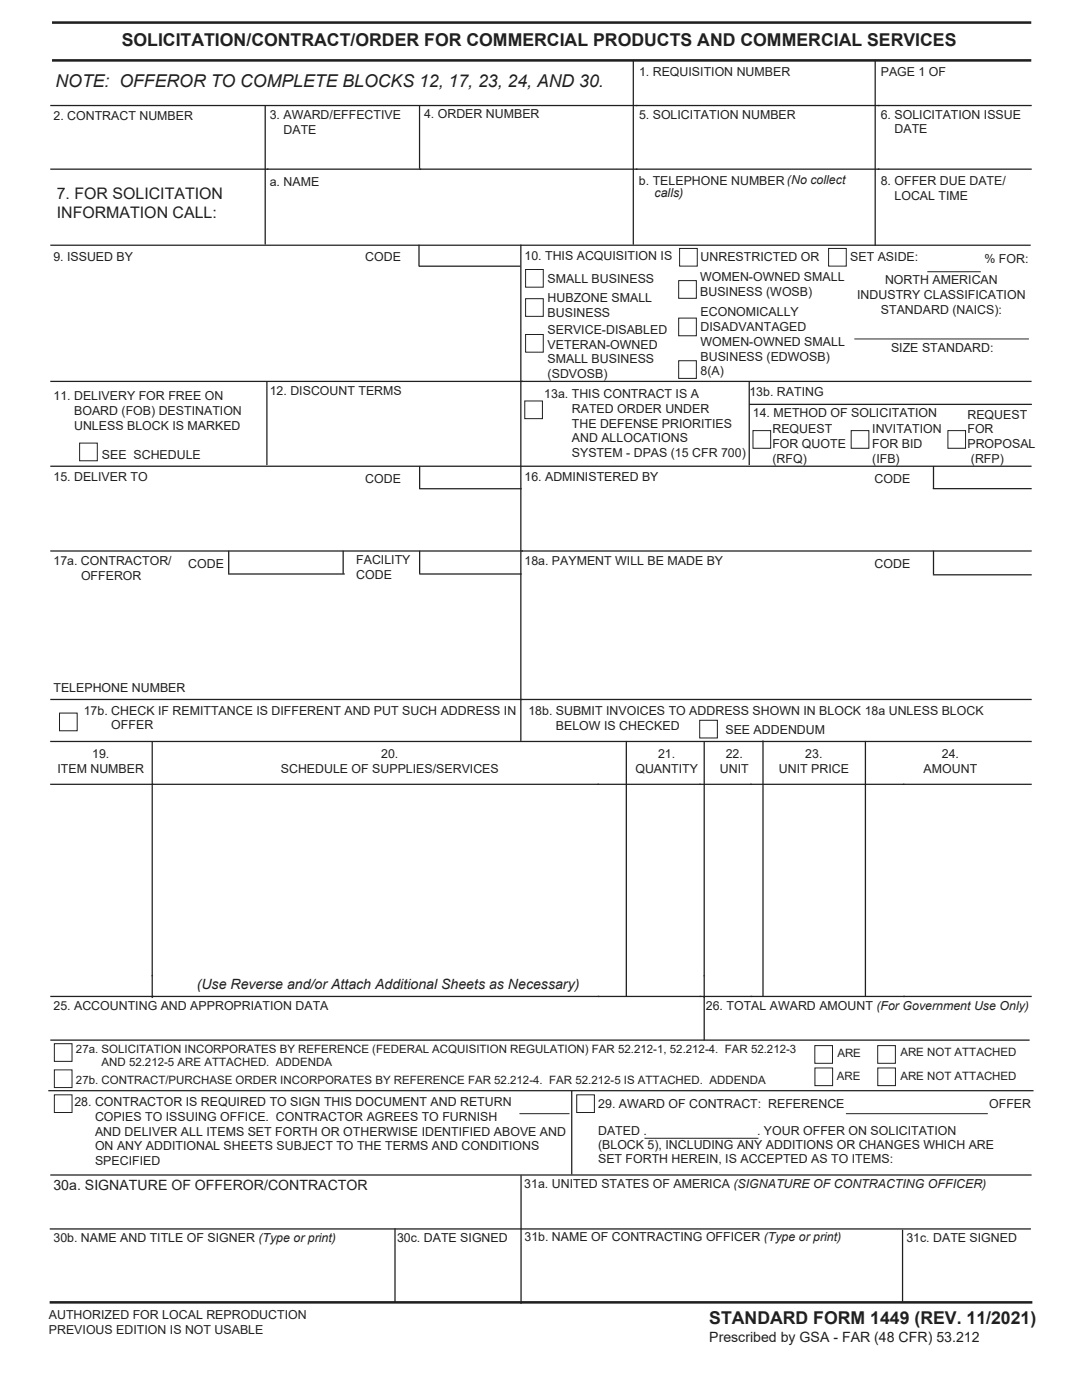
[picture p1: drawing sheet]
<svg xmlns="http://www.w3.org/2000/svg" width="216mm" height="279mm" viewBox="0 0 216 279" stroke-linecap="round" stroke-linejoin="round" font-family="sans-serif">
<defs><g id="words">
<g font-size="3.5" fill="#231f20">
<text x="24.3" y="9.1">SOLICITATION/CONTRACT/ORDER FOR COMMERCIAL PRODUCTS AND COMMERCIAL SERVICES</text>
<text x="11.1" y="17.3">NOTE: OFFEROR TO COMPLETE BLOCKS 12, 17, 23, 24, AND 30.</text>
<text x="141.5" y="264.2">STANDARD FORM 1449 (REV. 11/2021)</text>
</g>
<g font-size="3.2" fill="#231f20">
<text x="11.3" y="39.8">7. FOR SOLICITATION</text>
<text x="11.3" y="43.6">INFORMATION CALL:</text>
</g>
<g font-size="2.8" fill="#231f20">
<text x="39.2" y="197.5">(Use Reverse and/or Attach Additional Sheets as Necessary)</text>
<text x="10.7" y="237.5">30a. SIGNATURE OF OFFEROR/CONTRACTOR</text>
<text x="141.5" y="267.9">Prescribed by GSA - FAR (48 CFR) 53.212</text>
</g>
<g font-size="2.5" fill="#231f20">
<text x="127.5" y="15.1">1. REQUISITION NUMBER</text>
<text x="175.7" y="15.1">PAGE 1 OF</text>
<text x="53.8" y="23.7">3. AWARD/EFFECTIVE</text>
<text x="84.6" y="23.6">4. ORDER NUMBER</text>
<text x="127.5" y="23.8">5. SOLICITATION NUMBER</text>
<text x="175.7" y="23.7">6. SOLICITATION ISSUE</text>
<text x="10.7" y="24">2. CONTRACT NUMBER</text>
<text x="56.6" y="26.7">DATE</text>
<text x="178.5" y="26.6">DATE</text>
<text x="53.8" y="37.1">a. NAME</text>
<text x="127.5" y="36.9">b. TELEPHONE NUMBER (No collect</text>
<text x="175.7" y="36.9">8. OFFER DUE DATE/</text>
<text x="178.5" y="39.9">LOCAL TIME</text>
<text x="10.6" y="52.2">9. ISSUED BY</text>
<text x="72.9" y="52.2">CODE</text>
<text x="104.6" y="51.9">10. THIS ACQUISITION IS</text>
<text x="139.8" y="52.2">UNRESTRICTED OR</text>
<text x="169.7" y="52.2">SET ASIDE:</text>
<text x="196.4" y="52.4">% FOR:</text>
<text x="109.3" y="56.5">SMALL BUSINESS</text>
<text x="139.7" y="56.1">WOMEN-OWNED SMALL</text>
<text x="139.7" y="59">BUSINESS (WOSB)</text>
<text x="171" y="59.7">INDUSTRY CLASSIFICATION</text>
<text x="176.6" y="56.8">NORTH AMERICAN</text>
<text x="109.3" y="60.3">HUBZONE SMALL</text>
<text x="109.3" y="63.2">BUSINESS</text>
<text x="139.8" y="63.1">ECONOMICALLY</text>
<text x="175.8" y="62.7">STANDARD (NAICS):</text>
<text x="109.3" y="66.6">SERVICE-DISABLED</text>
<text x="109.3" y="69.6">VETERAN-OWNED</text>
<text x="139.8" y="66">DISADVANTAGED</text>
<text x="139.8" y="69">WOMEN-OWNED SMALL</text>
<text x="139.8" y="72">BUSINESS (EDWOSB)</text>
<text x="177.8" y="70.2">SIZE STANDARD:</text>
<text x="109.3" y="72.5">SMALL BUSINESS</text>
<text x="109.3" y="75.5">(SDVOSB)</text>
<text x="139.8" y="74.9">8(A)</text>
<text x="10.7" y="79.8">11. DELIVERY FOR FREE ON</text>
<text x="14.8" y="82.8">BOARD (FOB) DESTINATION</text>
<text x="53.8" y="78.9">12. DISCOUNT TERMS</text>
<text x="108.6" y="79.4">13a. THIS CONTRACT IS A</text>
<text x="114.1" y="82.4">RATED ORDER UNDER</text>
<text x="149.5" y="79.1">13b. RATING</text>
<text x="150.2" y="83.2">14. METHOD OF SOLICITATION</text>
<text x="193" y="83.5">REQUEST</text>
<text x="14.8" y="85.7">UNLESS BLOCK IS MARKED</text>
<text x="114.1" y="85.3">THE DEFENSE PRIORITIES</text>
<text x="114.1" y="88.3">AND ALLOCATIONS</text>
<text x="154.1" y="86.5">REQUEST</text>
<text x="154.1" y="89.5">FOR QUOTE</text>
<text x="174" y="86.4">INVITATION</text>
<text x="174" y="89.4">FOR BID</text>
<text x="193" y="86.5">FOR</text>
<text x="193" y="89.5">PROPOSAL</text>
<text x="10.7" y="95.9">15. DELIVER TO</text>
<text x="20.3" y="91.6">SEE SCHEDULE</text>
<text x="104.6" y="95.9">16. ADMINISTERED BY</text>
<text x="114.1" y="91.2">SYSTEM - DPAS (15 CFR 700)</text>
<text x="154.1" y="92.4">(RFQ)</text>
<text x="174" y="92.4">(IFB)</text>
<text x="193.7" y="92.4">(RFP)</text>
<text x="72.9" y="96.4">CODE</text>
<text x="174.5" y="96.4">CODE</text>
<text x="10.7" y="112.7">17a. CONTRACTOR/</text>
<text x="37.6" y="113.3">CODE</text>
<text x="71.1" y="112.6">FACILITY</text>
<text x="104.6" y="112.8">18a. PAYMENT WILL BE MADE BY</text>
<text x="174.5" y="113.3">CODE</text>
<text x="16.2" y="115.7">OFFEROR</text>
<text x="71.1" y="115.6">CODE</text>
<text x="10.7" y="138.2">TELEPHONE NUMBER</text>
<text x="16.7" y="142.6">17b. CHECK IF REMITTANCE IS DIFFERENT AND PUT SUCH ADDRESS IN</text>
<text x="105.4" y="142.7">18b. SUBMIT INVOICES TO ADDRESS SHOWN IN BLOCK 18a UNLESS BLOCK</text>
<text x="22.2" y="145.6">OFFER</text>
<text x="110.9" y="145.7">BELOW IS CHECKED</text>
<text x="144.8" y="146.4">SEE ADDENDUM</text>
<text x="11.5" y="154.3">ITEM NUMBER</text>
<text x="18.4" y="151.4">19.</text>
<text x="56" y="154.3">SCHEDULE OF SUPPLIES/SERVICES</text>
<text x="76.1" y="151.4">20.</text>
<text x="126.8" y="154.2">QUANTITY</text>
<text x="131.3" y="151.2">21.</text>
<text x="143.6" y="154.3">UNIT</text>
<text x="144.8" y="151.4">22.</text>
<text x="155.4" y="154.3">UNIT PRICE</text>
<text x="160.7" y="151.4">23.</text>
<text x="184.3" y="154.3">AMOUNT</text>
<text x="187.9" y="151.4">24.</text>
<text x="10.7" y="201.6">25. ACCOUNTING AND APPROPRIATION DATA</text>
<text x="140.8" y="201.7">26. TOTAL AWARD AMOUNT (For Government Use Only)</text>
<text x="14.8" y="220.7">28. CONTRACTOR IS REQUIRED TO SIGN THIS DOCUMENT AND RETURN</text>
<text x="119.4" y="221.1">29. AWARD OF CONTRACT: REFERENCE</text>
<text x="197.4" y="221.1">OFFER</text>
<text x="19" y="223.7">COPIES TO ISSUING OFFICE. CONTRACTOR AGREES TO FURNISH</text>
<text x="19" y="226.6">AND DELIVER ALL ITEMS SET FORTH OR OTHERWISE IDENTIFIED ABOVE AND</text>
<text x="119.3" y="226.4">DATED .</text>
<text x="151.1" y="226.4">. YOUR OFFER ON SOLICITATION</text>
<text x="19" y="229.6">ON ANY ADDITIONAL SHEETS SUBJECT TO THE TERMS AND CONDITIONS</text>
<text x="19" y="232.6">SPECIFIED</text>
<text x="119.3" y="229.2">(BLOCK 5), INCLUDING ANY ADDITIONS OR CHANGES WHICH ARE</text>
<text x="119.3" y="232.1">SET FORTH HEREIN, IS ACCEPTED AS TO ITEMS:</text>
<text x="104.6" y="237.2">31a. UNITED STATES OF AMERICA (SIGNATURE OF CONTRACTING OFFICER)</text>
<text x="10.7" y="247.9">30b. NAME AND TITLE OF SIGNER (Type or print)</text>
<text x="79.2" y="247.9">30c. DATE SIGNED</text>
<text x="104.6" y="247.7">31b. NAME OF CONTRACTING OFFICER (Type or print)</text>
<text x="180.8" y="247.9">31c. DATE SIGNED</text>
<text x="9.7" y="263.3">AUTHORIZED FOR LOCAL REPRODUCTION</text>
<text x="9.7" y="266.3">PREVIOUS EDITION IS NOT USABLE</text>
</g>
<text font-size="2.5" fill="#221e1f" x="130.6" y="39.4">calls)</text>
<g font-size="2.3" fill="#231f20">
<text x="15.2" y="210.1">27a. SOLICITATION INCORPORATES BY REFERENCE (FEDERAL ACQUISITION REGULATION) FAR 52.212-1, 52.212-4. FAR 52.212-3</text>
<text x="20.3" y="212.8">AND 52.212-5 ARE ATTACHED. ADDENDA</text>
<text x="167" y="215.4">ARE</text>
<text x="167.1" y="211">ARE</text>
<text x="179.7" y="210.8">ARE NOT ATTACHED</text>
<text x="179.7" y="215.6">ARE NOT ATTACHED</text>
<text x="15.2" y="216.2">27b. CONTRACT/PURCHASE ORDER INCORPORATES BY REFERENCE FAR 52.212-4. FAR 52.212-5 IS ATTACHED. ADDENDA</text>
</g>
</g></defs>
<path d="M10.6 4.5h194.9M10.6 12.1h194.9M10.2 259.9h195.5" fill="none" stroke="#231f20" stroke-width=".51"/>
<g fill="none" stroke="#231f20" stroke-width=".25">
<path d="M126.4 12.1v36.6M174.6 12.3v36.6M10.2 21.1h195.5M10.2 33.8h195.5M52.9 21.1v27.6M83.7 21.1v12.4M10.2 48.9h195.3M83.6 49v4.1M83.7 53.1h20M53.3 76.2v16.5M205.7 76.1h-195.5M10.2 93h195.5"/>
<path d="M83.7 93.1v4.4M83.8 97.5h20.2M149.6 80.7h56.2M186.3 93.1v4.4M186.3 97.5h19.4M10.2 110h195.5M45.6 114.6h23.1M45.6 110v4.4M68.5 110v4.4M83.7 110v4.4M83.8 114.6h20.2M186.3 110v4.5"/>
<path d="M186.3 114.7h19.4M10.2 139.6h195.5M10.1 156.5h195.6M10.1 148h195.6M30.4 148.2v50.9M140.5 148.2v59.3M10.2 198.9h195.5M9.8 217.7h196.3M10.2 207.6h195.1M114.1 217.8v16.5M10.2 234.5h195.5M180.1 245.5v14.1"/>
</g>
<path d="M185 54.2h10.7M103.6 222.3h10M168.8 222.3h28.3" fill="none" stroke="#231f20" stroke-width=".2"/>
<path d="M135.6 49.6h3.5v3.5h-3.5z" fill="#fff"/>
<path d="M135.6 49.6h3.5v3.5h-3.5z" fill="none" stroke="#231f20" stroke-width=".2"/>
<path d="M165.3 49.6h3.6v3.5h-3.6z" fill="#fff"/>
<path d="M165.3 49.6h3.6v3.5h-3.6z" fill="none" stroke="#231f20" stroke-width=".2"/>
<path d="M15.9 88.4h3.5v3.6h-3.5z" fill="#fff"/>
<path d="M15.9 88.4h3.5v3.6h-3.5z" fill="none" stroke="#231f20" stroke-width=".2"/>
<path d="M104.7 80h3.5v3.6h-3.5z" fill="#fff"/>
<path d="M104.7 80h3.5v3.6h-3.5z" fill="none" stroke="#231f20" stroke-width=".2"/>
<path d="M149.5 76.2v16.5" fill="none" stroke="#231f20" stroke-width=".25"/>
<path d="M150.2 85.9h3.6v3.6h-3.6z" fill="#fff"/>
<path d="M170.5 67.6h34.8M150.2 85.9h3.6v3.6h-3.6z" fill="none" stroke="#231f20" stroke-width=".2"/>
<path d="M169.8 85.9h3.6v3.6h-3.6z" fill="#fff"/>
<path d="M169.8 85.9h3.6v3.6h-3.6z" fill="none" stroke="#231f20" stroke-width=".2"/>
<path d="M189.1 85.9h3.6v3.6h-3.6z" fill="#fff"/>
<path d="M189.1 85.9h3.6v3.6h-3.6z" fill="none" stroke="#231f20" stroke-width=".2"/>
<path d="M10.8 208.3h3.6v3.5h-3.6z" fill="#fff"/>
<path d="M10.8 208.3h3.6v3.5h-3.6z" fill="none" stroke="#231f20" stroke-width=".2"/>
<path d="M10.8 213.5h3.6v3.5h-3.6z" fill="#fff"/>
<path d="M10.8 213.5h3.6v3.5h-3.6z" fill="none" stroke="#231f20" stroke-width=".2"/>
<path d="M162.6 208.7h3.5v3.5h-3.5z" fill="#fff"/>
<path d="M162.6 208.7h3.5v3.5h-3.5z" fill="none" stroke="#231f20" stroke-width=".2"/>
<path d="M175.1 208.7h3.6v3.5h-3.6z" fill="#fff"/>
<path d="M175.1 208.7h3.6v3.5h-3.6z" fill="none" stroke="#231f20" stroke-width=".2"/>
<path d="M162.6 213.1h3.5v3.6h-3.5z" fill="#fff"/>
<path d="M162.6 213.1h3.5v3.6h-3.5z" fill="none" stroke="#231f20" stroke-width=".2"/>
<path d="M175.1 213.1h3.6v3.6h-3.6z" fill="#fff"/>
<path d="M175.1 213.1h3.6v3.6h-3.6z" fill="none" stroke="#231f20" stroke-width=".2"/>
<path d="M10.8 218.5h3.6v3.5h-3.6z" fill="#fff"/>
<path d="M10.8 218.5h3.6v3.5h-3.6z" fill="none" stroke="#231f20" stroke-width=".2"/>
<path d="M115.1 218.5h3.5v3.5h-3.5z" fill="#fff"/>
<path d="M115.1 218.5h3.5v3.5h-3.5zM128.6 227.2h22.7" fill="none" stroke="#231f20" stroke-width=".2"/>
<path d="M103.9 49v98.7M104 234.7v25.4M10.1 245.3h195.5M78.8 245.3v14.5" fill="none" stroke="#231f20" stroke-width=".25"/>
<path d="M139.6 143.7h3.5v3.6h-3.5z" fill="#fff"/>
<path d="M139.6 143.7h3.5v3.6h-3.5z" fill="none" stroke="#231f20" stroke-width=".2"/>
<path d="M125 148v50.8M152.2 147.9v50.8M172.7 148v50.8" fill="none" stroke="#231f20" stroke-width=".25"/>
<path d="M11.9 142.3h3.5v3.5h-3.5z" fill="#fff"/>
<path d="M11.9 142.3h3.5v3.5h-3.5z" fill="none" stroke="#231f20" stroke-width=".2"/>
<path d="M135.4 72h3.5v3.5h-3.5z" fill="#fff"/>
<path d="M135.4 72h3.5v3.5h-3.5z" fill="none" stroke="#231f20" stroke-width=".2"/>
<path d="M135.4 63.5h3.5v3.5h-3.5z" fill="#fff"/>
<path d="M135.4 63.5h3.5v3.5h-3.5z" fill="none" stroke="#231f20" stroke-width=".2"/>
<path d="M135.4 56h3.5v3.5h-3.5z" fill="#fff"/>
<path d="M135.4 56h3.5v3.5h-3.5z" fill="none" stroke="#231f20" stroke-width=".2"/>
<path d="M104.9 66.8h3.5v3.5h-3.5z" fill="#fff"/>
<path d="M104.9 66.8h3.5v3.5h-3.5z" fill="none" stroke="#231f20" stroke-width=".2"/>
<path d="M104.9 59.6h3.5v3.5h-3.5z" fill="#fff"/>
<path d="M104.9 59.6h3.5v3.5h-3.5z" fill="none" stroke="#231f20" stroke-width=".2"/>
<path d="M104.9 53.8h3.5v3.5h-3.5z" fill="#fff"/>
<path d="M104.9 53.8h3.5v3.5h-3.5z" fill="none" stroke="#231f20" stroke-width=".2"/>
<use href="#words"/>
</svg>
